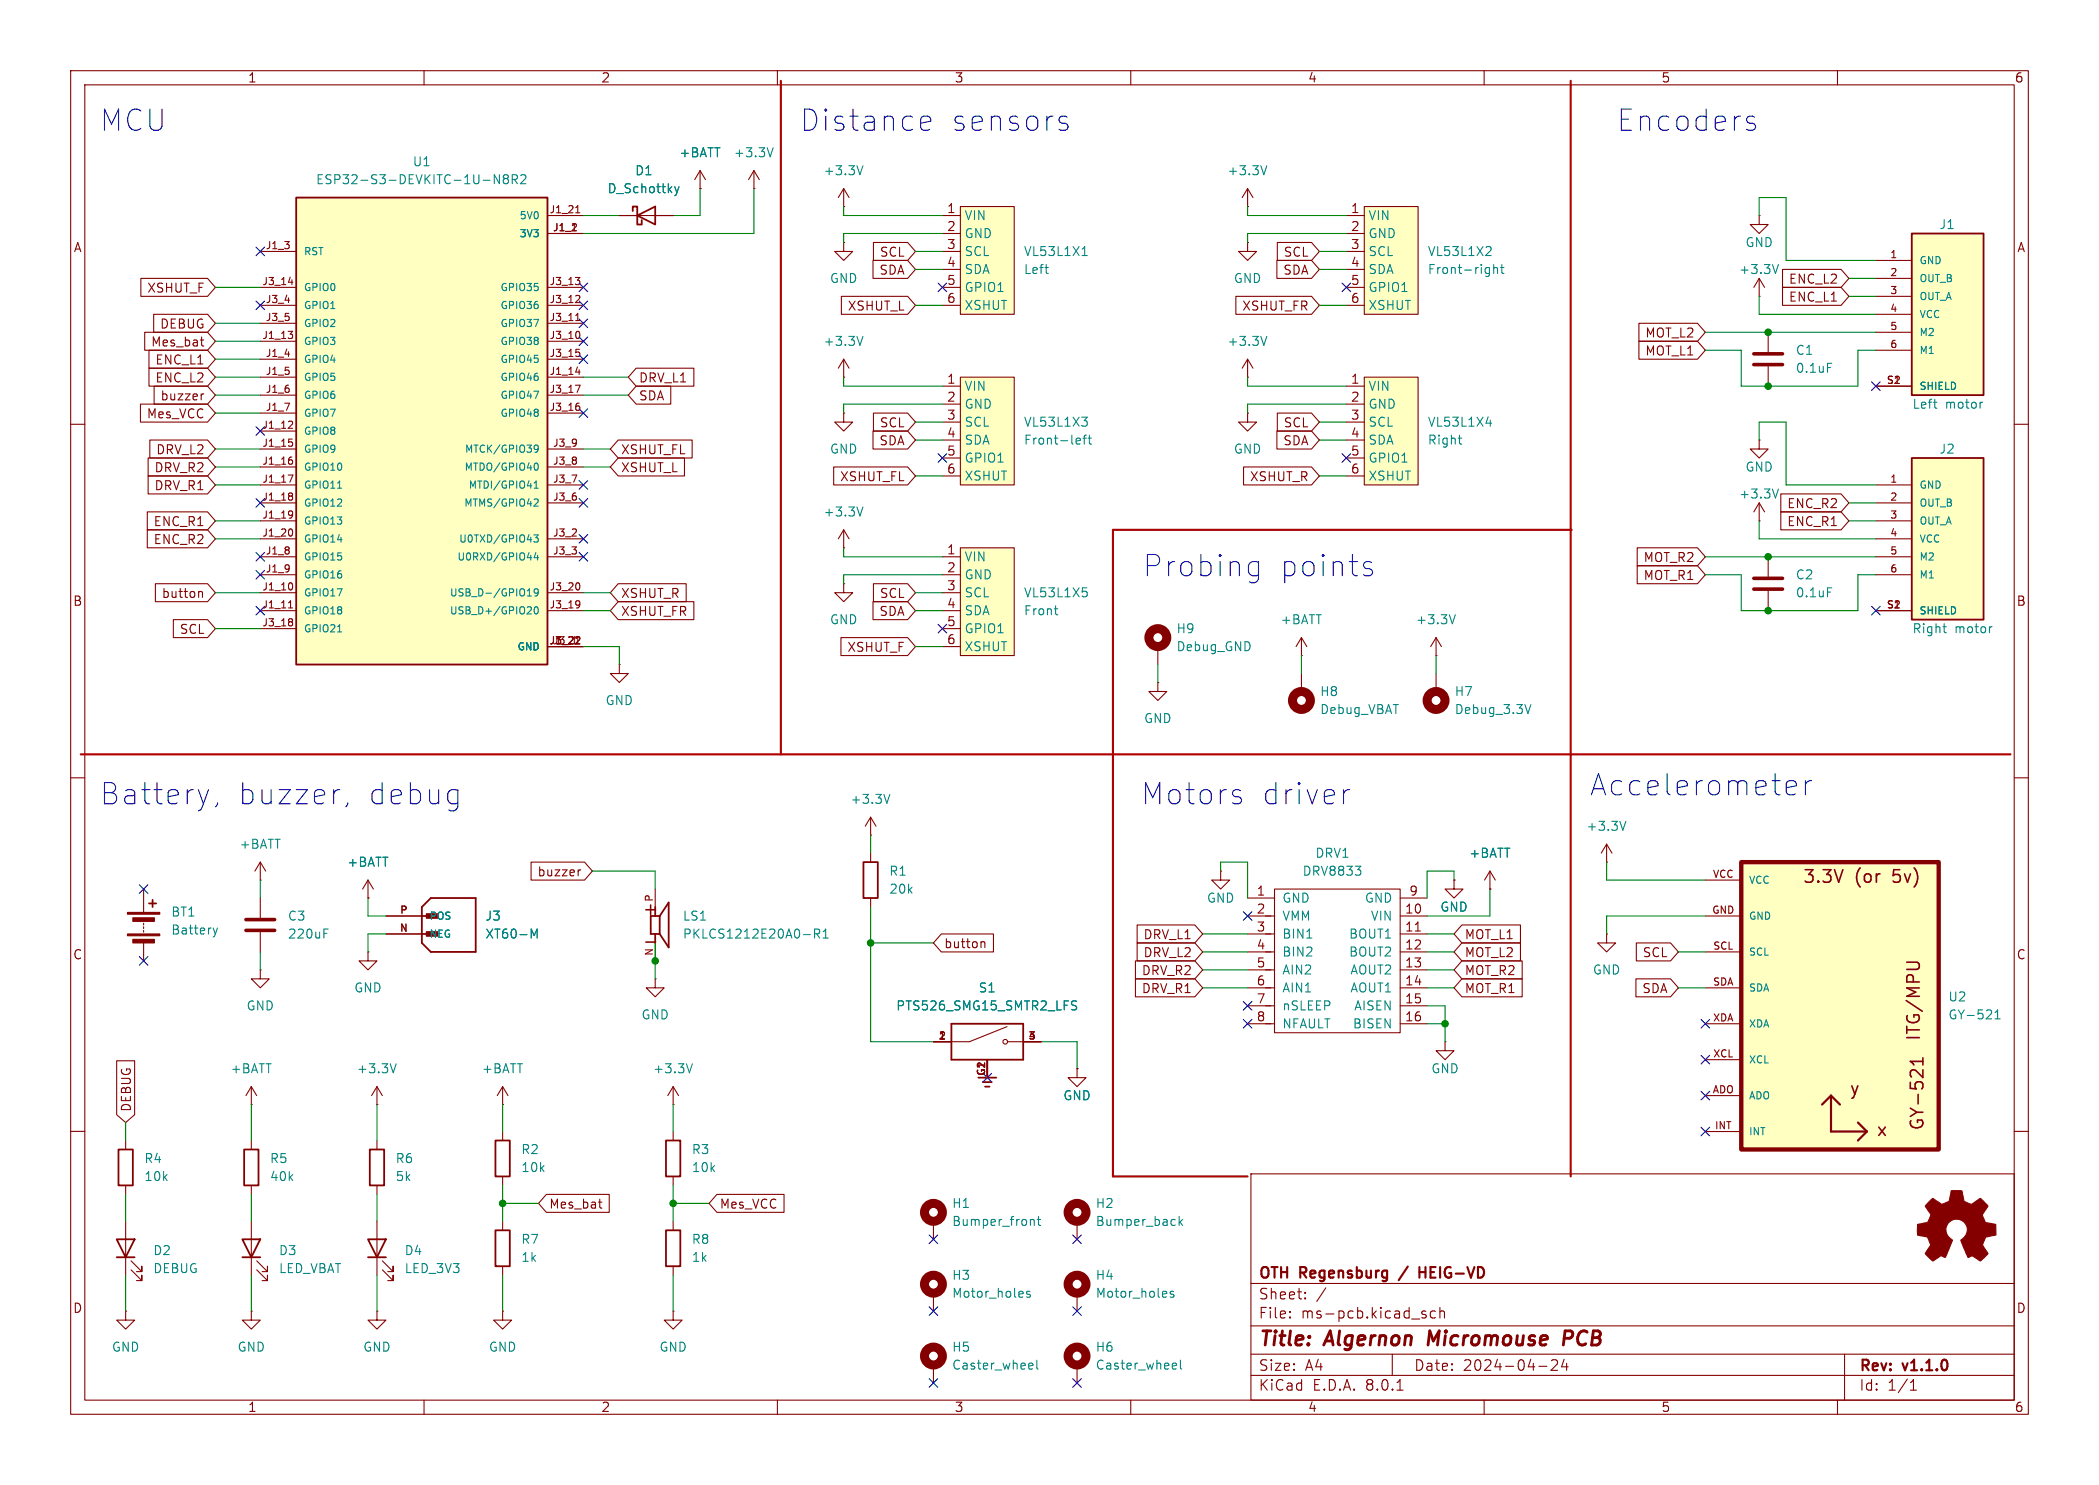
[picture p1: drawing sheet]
<svg xmlns="http://www.w3.org/2000/svg" width="297mm" height="210mm" viewBox="0 0 297 210" stroke-linecap="round" stroke-linejoin="round" font-family="sans-serif">
<defs><g id="words">
<g font-size="4.2" fill="#0000c2">
<text x="14" y="18.8">MCU</text>
<text x="113" y="18.8">Distance</text>
<text x="134.3" y="18.8">sensors</text>
<text x="228.6" y="18.8">Encoders</text>
<text x="161.5" y="81.8">Probing</text>
<text x="180.8" y="81.8">points</text>
<text x="224.8" y="112.8">Accelerometer</text>
<text x="14" y="114.1">Battery,</text>
<text x="33.4" y="114.1">buzzer,</text>
<text x="51.7" y="114.1">debug</text>
<text x="161.3" y="114.1">Motors</text>
<text x="178.3" y="114.1">driver</text>
</g>
<g font-size="2.8" fill="#840000">
<text x="178" y="190.9">Title:</text>
<text x="187.7" y="190.9">Algernon</text>
<text x="202.9" y="190.9">Micromouse</text>
<text x="222.9" y="190.9">PCB</text>
</g>
<g font-size="2.5" fill="#840000">
<text x="255" y="125.2">3.3V</text>
<text x="262.4" y="125.2">(or</text>
<text x="268" y="125.2">5v)</text>
<text x="90.8" y="129.7">+</text>
<text x="90.8" y="134.3">-</text>
<text x="272" y="147.3" transform="rotate(-90 272 147.3)">ITG/MPU</text>
<text x="261.6" y="155.1">y</text>
<text x="265.4" y="161">x</text>
<text x="272.5" y="160" transform="rotate(-90 272.5 160)">GY-521</text>
</g>
<g font-size="2.1" fill="#840000">
<text x="178" y="184">Sheet:</text>
<text x="178" y="181.2">OTH</text>
<text x="184" y="181.2">Regensburg</text>
<text x="202.1" y="181.2">HEIG-VD</text>
<text x="178" y="186.7">File:</text>
<text x="184.1" y="186.7">ms-pcb.kicad_sch</text>
<text x="178" y="196.9">KiCad</text>
<text x="178" y="194.1">Size:</text>
<text x="184.7" y="194.1">A4</text>
<text x="185.7" y="196.9">E.D.A.</text>
<text x="193.3" y="196.9">8.0.1</text>
<text x="200" y="194.1">Date:</text>
<text x="207" y="194.1">2024-04-24</text>
<text x="263" y="194.3">Rev:</text>
<text x="263" y="196.9">Id:</text>
<text x="267.1" y="196.9">1/1</text>
<text x="269.4" y="194.3">v1.1.0</text>
</g>
<g font-size="1.8" fill="#840000">
<text x="35" y="11.9">1</text>
<text x="85" y="11.9">2</text>
<text x="135" y="11.9">3</text>
<text x="185" y="11.9">4</text>
<text x="235" y="11.9">5</text>
<text x="285" y="11.9">6</text>
<text x="10.3" y="35.9">A</text>
<text x="133.9" y="30.2">1</text>
<text x="133.9" y="32.8">2</text>
<text x="133.9" y="35.3">3</text>
<text x="191.1" y="30.2">1</text>
<text x="191.1" y="32.8">2</text>
<text x="191.1" y="35.3">3</text>
<text x="285.3" y="35.9">A</text>
<text x="20.7" y="41.6">XSHUT_F</text>
<text x="124.3" y="39.1">SDA</text>
<text x="124.4" y="36.5">SCL</text>
<text x="133.9" y="37.8">4</text>
<text x="133.9" y="40.4">5</text>
<text x="181.5" y="39.1">SDA</text>
<text x="181.6" y="36.5">SCL</text>
<text x="191.1" y="37.8">4</text>
<text x="191.1" y="40.4">5</text>
<text x="253" y="40.3">ENC_L2</text>
<text x="22.6" y="46.7">DEBUG</text>
<text x="119.9" y="44.1">XSHUT_L</text>
<text x="133.9" y="42.9">6</text>
<text x="175.7" y="44.1">XSHUT_FR</text>
<text x="191.1" y="42.9">6</text>
<text x="232.7" y="47.9">MOT_L2</text>
<text x="253" y="42.9">ENC_L1</text>
<text x="21.3" y="49.2">Mes_bat</text>
<text x="21.9" y="51.8">ENC_L1</text>
<text x="232.7" y="50.5">MOT_L1</text>
<text x="20.7" y="59.4">Mes_VCC</text>
<text x="21.9" y="54.3">ENC_L2</text>
<text x="22.6" y="56.8">buzzer</text>
<text x="90.3" y="54.3">DRV_L1</text>
<text x="90.3" y="56.8">SDA</text>
<text x="133.9" y="54.4">1</text>
<text x="133.9" y="56.9">2</text>
<text x="133.9" y="59.4">3</text>
<text x="191.1" y="54.4">1</text>
<text x="191.1" y="56.9">2</text>
<text x="191.1" y="59.4">3</text>
<text x="22" y="64.5">DRV_L2</text>
<text x="87.8" y="64.5">XSHUT_FL</text>
<text x="124.3" y="63.2">SDA</text>
<text x="124.4" y="60.6">SCL</text>
<text x="133.9" y="62">4</text>
<text x="133.9" y="64.5">5</text>
<text x="181.5" y="63.2">SDA</text>
<text x="181.6" y="60.6">SCL</text>
<text x="191.1" y="62">4</text>
<text x="191.1" y="64.5">5</text>
<text x="21.8" y="69.5">DRV_R1</text>
<text x="21.8" y="67">DRV_R2</text>
<text x="87.8" y="67">XSHUT_L</text>
<text x="118.8" y="68.3">XSHUT_FL</text>
<text x="133.9" y="67.1">6</text>
<text x="176.8" y="68.3">XSHUT_R</text>
<text x="191.1" y="67.1">6</text>
<text x="21.7" y="74.6">ENC_R1</text>
<text x="21.7" y="77.2">ENC_R2</text>
<text x="252.8" y="74.6">ENC_R1</text>
<text x="252.8" y="72.1">ENC_R2</text>
<text x="133.9" y="78.5">1</text>
<text x="133.9" y="81">2</text>
<text x="133.9" y="83.6">3</text>
<text x="232.5" y="79.7">MOT_R2</text>
<text x="232.5" y="82.2">MOT_R1</text>
<text x="10.3" y="85.9">B</text>
<text x="22.8" y="84.8">button</text>
<text x="25.3" y="89.9">SCL</text>
<text x="87.8" y="87.3">XSHUT_FR</text>
<text x="87.8" y="84.8">XSHUT_R</text>
<text x="124.3" y="87.3">SDA</text>
<text x="124.4" y="84.8">SCL</text>
<text x="133.9" y="86.1">4</text>
<text x="133.9" y="88.6">5</text>
<text x="285.3" y="85.9">B</text>
<text x="119.8" y="92.4">XSHUT_F</text>
<text x="133.9" y="91.2">6</text>
<text x="76" y="124.1">buzzer</text>
<text x="177.7" y="126.7">1</text>
<text x="177.7" y="129.3">2</text>
<text x="177.7" y="131.8">3</text>
<text x="198.7" y="129.3">10</text>
<text x="198.7" y="131.8">11</text>
<text x="199.3" y="126.7">9</text>
<text x="10.3" y="135.9">C</text>
<text x="133.5" y="134.3">button</text>
<text x="161.7" y="133">DRV_L1</text>
<text x="161.7" y="135.6">DRV_L2</text>
<text x="177.7" y="134.4">4</text>
<text x="177.7" y="136.9">5</text>
<text x="198.7" y="134.4">12</text>
<text x="198.7" y="136.9">13</text>
<text x="207.2" y="133">MOT_L1</text>
<text x="207.2" y="135.6">MOT_L2</text>
<text x="232.4" y="135.6">SCL</text>
<text x="285.3" y="135.9">C</text>
<text x="161.5" y="140.7">DRV_R1</text>
<text x="161.5" y="138.1">DRV_R2</text>
<text x="177.7" y="139.4">6</text>
<text x="177.7" y="142">7</text>
<text x="198.7" y="139.4">14</text>
<text x="198.7" y="142">15</text>
<text x="207.2" y="138.1">MOT_R2</text>
<text x="207.2" y="140.7">MOT_R1</text>
<text x="232.3" y="140.7">SDA</text>
<text x="177.7" y="144.5">8</text>
<text x="198.7" y="144.5">16</text>
<text x="18.7" y="157.3" transform="rotate(-90 18.7 157.3)">DEBUG</text>
<text x="77.6" y="171.1">Mes_bat</text>
<text x="101.8" y="171.1">Mes_VCC</text>
<text x="10.3" y="185.9">D</text>
<text x="285.3" y="185.9">D</text>
<text x="35" y="199.9">1</text>
<text x="85" y="199.9">2</text>
<text x="135" y="199.9">3</text>
<text x="185" y="199.9">4</text>
<text x="235" y="199.9">5</text>
<text x="285" y="199.9">6</text>
</g>
<g font-size="1.8" fill="#008484">
<text x="58.3" y="23.7">U1</text>
<text x="96" y="22.5">+BATT</text>
<text x="103.7" y="22.5">+3.3V</text>
<text x="44.6" y="26.3">ESP32-S3-DEVKITC-1U-N8R2</text>
<text x="85.9" y="27.5">D_Schottky</text>
<text x="89.8" y="25">D1</text>
<text x="116.4" y="25">+3.3V</text>
<text x="173.6" y="25">+3.3V</text>
<text x="136.4" y="31.3">VIN</text>
<text x="136.4" y="33.9">GND</text>
<text x="193.5" y="31.3">VIN</text>
<text x="193.5" y="33.9">GND</text>
<text x="246.9" y="35.2">GND</text>
<text x="274.3" y="32.6">J1</text>
<text x="117.3" y="40.2">GND</text>
<text x="136.4" y="36.4">SCL</text>
<text x="136.4" y="39">SDA</text>
<text x="136.4" y="41.5">GPIO1</text>
<text x="144.8" y="36.4">VL53L1X1</text>
<text x="144.8" y="39">Left</text>
<text x="174.5" y="40.2">GND</text>
<text x="193.5" y="36.4">SCL</text>
<text x="193.5" y="39">SDA</text>
<text x="193.5" y="41.5">GPIO1</text>
<text x="201.9" y="36.4">VL53L1X2</text>
<text x="201.9" y="39">Front-right</text>
<text x="246" y="39">+3.3V</text>
<text x="136.4" y="44">XSHUT</text>
<text x="193.5" y="44">XSHUT</text>
<text x="116.4" y="49.1">+3.3V</text>
<text x="173.6" y="49.1">+3.3V</text>
<text x="254" y="50.4">C1</text>
<text x="254" y="52.9">0.1uF</text>
<text x="136.4" y="55.5">VIN</text>
<text x="136.4" y="58">GND</text>
<text x="193.5" y="55.5">VIN</text>
<text x="193.5" y="58">GND</text>
<text x="270.5" y="58">Left</text>
<text x="275.3" y="58">motor</text>
<text x="117.3" y="64.4">GND</text>
<text x="136.4" y="60.6">SCL</text>
<text x="136.4" y="63.1">SDA</text>
<text x="136.4" y="65.6">GPIO1</text>
<text x="144.8" y="60.6">VL53L1X3</text>
<text x="144.8" y="63.1">Front-left</text>
<text x="174.5" y="64.4">GND</text>
<text x="193.5" y="60.6">SCL</text>
<text x="193.5" y="63.1">SDA</text>
<text x="193.5" y="65.6">GPIO1</text>
<text x="201.9" y="60.6">VL53L1X4</text>
<text x="201.9" y="63.1">Right</text>
<text x="274.3" y="64.4">J2</text>
<text x="136.4" y="68.2">XSHUT</text>
<text x="193.5" y="68.2">XSHUT</text>
<text x="246" y="70.7">+3.3V</text>
<text x="246.9" y="66.9">GND</text>
<text x="116.4" y="73.3">+3.3V</text>
<text x="136.4" y="79.6">VIN</text>
<text x="136.4" y="82.1">GND</text>
<text x="254" y="82.1">C2</text>
<text x="117.3" y="88.5">GND</text>
<text x="136.4" y="84.7">SCL</text>
<text x="136.4" y="87.2">SDA</text>
<text x="136.4" y="89.8">GPIO1</text>
<text x="144.8" y="84.7">VL53L1X5</text>
<text x="144.8" y="87.2">Front</text>
<text x="166.4" y="89.8">H9</text>
<text x="181.1" y="88.5">+BATT</text>
<text x="200.3" y="88.5">+3.3V</text>
<text x="254" y="84.7">0.1uF</text>
<text x="270.5" y="89.8">Right</text>
<text x="276.6" y="89.8">motor</text>
<text x="136.4" y="92.3">XSHUT</text>
<text x="166.4" y="92.3">Debug_GND</text>
<text x="85.6" y="99.9">GND</text>
<text x="186.7" y="98.7">H8</text>
<text x="186.7" y="101.2">Debug_VBAT</text>
<text x="205.7" y="98.7">H7</text>
<text x="205.7" y="101.2">Debug_3.3V</text>
<text x="161.8" y="102.5">GND</text>
<text x="120.2" y="113.9">+3.3V</text>
<text x="224.4" y="117.7">+3.3V</text>
<text x="33.8" y="120.2">+BATT</text>
<text x="49" y="122.8">+BATT</text>
<text x="125.7" y="124.1">R1</text>
<text x="184.2" y="124.1">DRV8833</text>
<text x="186" y="121.5">DRV1</text>
<text x="207.8" y="121.5">+BATT</text>
<text x="24.1" y="129.8">BT1</text>
<text x="40.6" y="130.4">C3</text>
<text x="68.6" y="130.4">J3</text>
<text x="96.5" y="130.4">LS1</text>
<text x="125.7" y="126.6">20k</text>
<text x="170.7" y="127.9">GND</text>
<text x="181.4" y="127.9">GND</text>
<text x="181.4" y="130.4">VMM</text>
<text x="193" y="127.9">GND</text>
<text x="193.9" y="130.4">VIN</text>
<text x="203.7" y="129.1">GND</text>
<text x="24.1" y="132.4">Battery</text>
<text x="40.6" y="132.9">220uF</text>
<text x="68.6" y="132.9">XT60-M</text>
<text x="96.5" y="132.9">PKLCS1212E20A0-R1</text>
<text x="181.4" y="132.9">BIN1</text>
<text x="181.4" y="135.5">BIN2</text>
<text x="190.8" y="132.9">BOUT1</text>
<text x="190.8" y="135.5">BOUT2</text>
<text x="34.8" y="143.1">GND</text>
<text x="50" y="140.6">GND</text>
<text x="126.7" y="143.1">PTS526_SMG15_SMTR2_LFS</text>
<text x="138.4" y="140.6">S1</text>
<text x="181.4" y="138">AIN2</text>
<text x="181.4" y="140.6">AIN1</text>
<text x="181.4" y="143.1">nSLEEP</text>
<text x="191" y="138">AOUT2</text>
<text x="191" y="140.6">AOUT1</text>
<text x="191.5" y="143.1">AISEN</text>
<text x="225.3" y="138">GND</text>
<text x="275.6" y="141.8">U2</text>
<text x="90.7" y="144.4">GND</text>
<text x="181.4" y="145.6">NFAULT</text>
<text x="191.3" y="145.6">BISEN</text>
<text x="275.6" y="144.4">GY-521</text>
<text x="32.5" y="152">+BATT</text>
<text x="50.4" y="152">+3.3V</text>
<text x="68.1" y="152">+BATT</text>
<text x="92.3" y="152">+3.3V</text>
<text x="150.4" y="155.8">GND</text>
<text x="202.4" y="152">GND</text>
<text x="20.3" y="164.7">R4</text>
<text x="20.3" y="167.2">10k</text>
<text x="38.1" y="164.7">R5</text>
<text x="38.1" y="167.2">40k</text>
<text x="55.9" y="164.7">R6</text>
<text x="55.9" y="167.2">5k</text>
<text x="73.7" y="163.4">R2</text>
<text x="73.7" y="166">10k</text>
<text x="97.8" y="163.4">R3</text>
<text x="97.8" y="166">10k</text>
<text x="134.6" y="173.6">Bumper_front</text>
<text x="134.6" y="171">H1</text>
<text x="154.9" y="171">H2</text>
<text x="154.9" y="173.6">Bumper_back</text>
<text x="21.6" y="177.7">D2</text>
<text x="39.4" y="177.7">D3</text>
<text x="57.2" y="177.7">D4</text>
<text x="73.7" y="176.1">R7</text>
<text x="73.7" y="178.7">1k</text>
<text x="97.8" y="176.1">R8</text>
<text x="97.8" y="178.7">1k</text>
<text x="21.6" y="180.3">DEBUG</text>
<text x="39.4" y="180.3">LED_VBAT</text>
<text x="57.2" y="180.3">LED_3V3</text>
<text x="134.6" y="181.2">H3</text>
<text x="134.6" y="183.7">Motor_holes</text>
<text x="154.9" y="181.2">H4</text>
<text x="154.9" y="183.7">Motor_holes</text>
<text x="15.7" y="191.4">GND</text>
<text x="33.5" y="191.4">GND</text>
<text x="51.3" y="191.4">GND</text>
<text x="69.1" y="191.4">GND</text>
<text x="93.2" y="191.4">GND</text>
<text x="134.6" y="191.4">H5</text>
<text x="154.9" y="191.4">H6</text>
<text x="134.6" y="193.9">Caster_wheel</text>
<text x="154.9" y="193.9">Caster_wheel</text>
</g>
<g font-size="1.4" fill="#840000">
<text x="37.5" y="35.3">J1_3</text>
<text x="77.7" y="30.2">J1_21</text>
<text x="78.1" y="32.8">J1_1</text>
<text x="80.4" y="32.8">2</text>
<text x="37" y="40.4">J3_14</text>
<text x="77.7" y="40.4">J3_13</text>
<text x="267.4" y="36.6">1</text>
<text x="267.4" y="39.1">2</text>
<text x="267.4" y="41.7">3</text>
<text x="37.5" y="42.9">J3_4</text>
<text x="37.5" y="45.5">J3_5</text>
<text x="77.7" y="45.5">J3_11</text>
<text x="77.7" y="42.9">J3_12</text>
<text x="267.4" y="44.2">4</text>
<text x="267.4" y="46.7">5</text>
<text x="37" y="48">J1_13</text>
<text x="37.5" y="50.5">J1_4</text>
<text x="37.5" y="53.1">J1_5</text>
<text x="77.7" y="53.1">J1_14</text>
<text x="77.7" y="48">J3_10</text>
<text x="77.7" y="50.5">J3_15</text>
<text x="267.4" y="49.3">6</text>
<text x="37.5" y="55.6">J1_6</text>
<text x="37.5" y="58.2">J1_7</text>
<text x="77.7" y="58.2">J3_16</text>
<text x="77.7" y="55.6">J3_17</text>
<text x="266.9" y="54.4">S1</text>
<text x="267.8" y="54.4">2</text>
<text x="37" y="60.7">J1_12</text>
<text x="37" y="63.2">J1_15</text>
<text x="37" y="65.8">J1_16</text>
<text x="78.1" y="65.8">J3_8</text>
<text x="78.1" y="63.2">J3_9</text>
<text x="37" y="68.3">J1_17</text>
<text x="37" y="70.9">J1_18</text>
<text x="78.1" y="70.9">J3_6</text>
<text x="78.1" y="68.3">J3_7</text>
<text x="267.4" y="68.3">1</text>
<text x="267.4" y="70.9">2</text>
<text x="37" y="73.4">J1_19</text>
<text x="37" y="75.9">J1_20</text>
<text x="78.1" y="75.9">J3_2</text>
<text x="267.4" y="73.4">3</text>
<text x="267.4" y="75.9">4</text>
<text x="37" y="83.6">J1_10</text>
<text x="37.5" y="78.5">J1_8</text>
<text x="37.5" y="81">J1_9</text>
<text x="77.7" y="83.6">J3_20</text>
<text x="78.1" y="78.5">J3_3</text>
<text x="267.4" y="78.5">5</text>
<text x="267.4" y="81">6</text>
<text x="37" y="86.1">J1_11</text>
<text x="37" y="88.6">J3_18</text>
<text x="77.7" y="86.1">J3_19</text>
<text x="266.9" y="86.1">S1</text>
<text x="267.8" y="86.1">2</text>
<text x="78.1" y="91.2">J3_12</text>
<text x="242.3" y="124.2">VCC</text>
<text x="56.5" y="131.8">N</text>
<text x="56.5" y="129.3">P</text>
<text x="92.5" y="127.6" transform="rotate(-90 92.5 127.6)">P</text>
<text x="242.2" y="129.3">GND</text>
<text x="92.5" y="135.3" transform="rotate(-90 92.5 135.3)">N</text>
<text x="242.3" y="134.4">SCL</text>
<text x="242.3" y="139.4">SDA</text>
<text x="132.7" y="147.1">1</text>
<text x="145.4" y="147.1">4</text>
<text x="242.3" y="144.5">XDA</text>
<text x="242.3" y="149.6">XCL</text>
<text x="139.4" y="152.2" transform="rotate(-90 139.4 152.2)">G1</text>
<text x="139.4" y="151.1" transform="rotate(-90 139.4 151.1)">2</text>
<text x="242.2" y="154.7">ADO</text>
<text x="242.6" y="159.8">INT</text>
</g>
<g font-size="1.4" fill="#008484">
<text x="73.4" y="31.2">5V0</text>
<text x="73.4" y="33.8">3V3</text>
<text x="42.9" y="36.3">RST</text>
<text x="42.9" y="41.4">GPIO0</text>
<text x="70.7" y="41.4">GPIO35</text>
<text x="271.5" y="37.6">GND</text>
<text x="271.5" y="40.1">OUT_B</text>
<text x="42.9" y="43.9">GPIO1</text>
<text x="42.9" y="46.5">GPIO2</text>
<text x="70.7" y="46.5">GPIO37</text>
<text x="70.7" y="43.9">GPIO36</text>
<text x="271.5" y="42.6">OUT_A</text>
<text x="271.5" y="45.2">VCC</text>
<text x="271.5" y="47.7">M2</text>
<text x="42.9" y="49">GPIO3</text>
<text x="42.9" y="51.5">GPIO4</text>
<text x="70.7" y="49">GPIO38</text>
<text x="70.7" y="51.5">GPIO45</text>
<text x="271.5" y="50.3">M1</text>
<text x="42.9" y="54.1">GPIO5</text>
<text x="42.9" y="56.6">GPIO6</text>
<text x="42.9" y="59.2">GPIO7</text>
<text x="70.7" y="54.1">GPIO46</text>
<text x="70.7" y="59.2">GPIO48</text>
<text x="70.7" y="56.6">GPIO47</text>
<text x="271.5" y="55.3">SHIELD</text>
<text x="42.9" y="61.7">GPIO8</text>
<text x="42.9" y="64.2">GPIO9</text>
<text x="65.7" y="64.2">MTCK/GPIO39</text>
<text x="42.9" y="66.8">GPIO10</text>
<text x="42.9" y="69.3">GPIO11</text>
<text x="42.9" y="71.9">GPIO12</text>
<text x="65.6" y="71.9">MTMS/GPIO42</text>
<text x="65.6" y="66.8">MTDO/GPIO40</text>
<text x="66.2" y="69.3">MTDI/GPIO41</text>
<text x="271.5" y="69.3">GND</text>
<text x="271.5" y="71.9">OUT_B</text>
<text x="42.9" y="74.4">GPIO13</text>
<text x="42.9" y="76.9">GPIO14</text>
<text x="64.8" y="76.9">U0TXD/GPIO43</text>
<text x="271.5" y="74.4">OUT_A</text>
<text x="271.5" y="76.9">VCC</text>
<text x="42.9" y="79.5">GPIO15</text>
<text x="42.9" y="82">GPIO16</text>
<text x="64.6" y="79.5">U0RXD/GPIO44</text>
<text x="271.5" y="79.5">M2</text>
<text x="271.5" y="82">M1</text>
<text x="42.9" y="84.6">GPIO17</text>
<text x="42.9" y="87.1">GPIO18</text>
<text x="42.9" y="89.6">GPIO21</text>
<text x="63.5" y="87.1">USB_D+/GPIO20</text>
<text x="63.5" y="84.6">USB_D-/GPIO19</text>
<text x="271.5" y="87.1">SHIELD</text>
<text x="73.1" y="92.2">GND</text>
<text x="247.4" y="125.2">VCC</text>
<text x="60.7" y="130.3">POS</text>
<text x="247.4" y="130.3">GND</text>
<text x="60.7" y="132.8">NEG</text>
<text x="247.4" y="135.4">SCL</text>
<text x="247.4" y="140.4">SDA</text>
<text x="247.4" y="145.5">XDA</text>
<text x="247.4" y="155.7">ADO</text>
<text x="247.4" y="150.6">XCL</text>
<text x="247.4" y="160.8">INT</text>
</g>
</g></defs>
<g fill="none" stroke="#840000" stroke-width=".15">
<path d="M10 10h277v190h-277zM12 12h273v186h-273zM60 10v2M110 10v2M160 10v2M210 10v2M260 10v2M87.6 30.5h7.6M10 60h2M285 60h2M10 110h2M285 110h2"/>
<path d="M176.5 139.7h3.8M176.5 137.2h3.8M176.5 134.6h3.8M176.5 132.1h3.8M176.5 129.5h3.8M176.5 127h3.8M180.3 125.7h17.8v20.4h-17.8zM198.1 139.7h3.8M198.1 137.2h3.8M198.1 134.6h3.8M198.1 132.1h3.8M198.1 129.5h3.8"/>
<path d="M198.1 127h3.8M200.3 131.7h.7M10 160h2M176.5 144.8h3.8M176.5 142.2h3.8M198.1 144.8h3.8M198.1 142.2h3.8M285 160h2M177 166h108v32h-108zM60 198v2M110 198v2M160 198v2"/>
<path d="M177 194.5h108M177 191.5h108M177 187.5h108M177 181.5h108M182.5 186.3h.1l-.1 .1M182.5 186.3v.1M182.5 185.5v.1M182.5 185.5h.1l-.1 .1M184.7 183.6v.1M184.7 183.6h-.1l.1 .1M184.7 182.8v.1M184.7 182.8h-.1l.1 .1"/>
<path d="M187.6 182.1l-1.3 2M197 191.5v3M197.7 196.6h.8M201.4 185.9l.3 .1 .1 .2-.2 .2h-.3M201.4 185.4l.3 .1M203.1 185.5l-.4-.1-.3 .3v.4l.1 .2 .2 .1 .4-.1M203.7 185.5a.37 .37 0 0 1 .7 .1v.8M203.7 184.9v1.5M210 198v2M217.7 193.2h1.2M219.5 192.4l.2-.1 .5 .1a.41 .41 0 0 1 .1 .5l-.8 .9h.9M221.3 192.2l-.3 1.1h.9"/>
<path d="M221.7 192.8v1M260 198v2M261 191.5v6.5M270.3 196.6h.9M270.3 195.5l.4-.4v1.5"/>
</g>
<path d="M202.3 188.2l-.2 2M222.2 188.2h-.7l-.3 2M222.3 189.2l-.2 .1h-.8" fill="none" stroke="#840000" stroke-width=".4"/>
<path d="M199.2 179.1l-1.3 1.9M200.8 179.2v1.5M200.8 179.9h.9" fill="none" stroke="#840000" stroke-width=".3"/>
<path d="M89.5 29.8v-.6h.7v2.6h.6v-.7M90.2 30.5l2.5-1.3v2.6z" fill="none" stroke="#840000" stroke-width=".25"/>
<path d="M95.5 26.4l.3 .8M95.8 27.2l-.1 .4-.2 .1M96.1 26.4l-.3 .8M184.9 132.7h.7M191.8 122.5h.7l-.4 .5M192.4 123l.1 .2v.3l-.1 .2" fill="none" stroke="#008484" stroke-width=".15"/>
<path d="M270.5 33h10.2v22.9h-10.2z" fill="#ffffc2"/>
<path d="M270.5 33h10.2v22.9h-10.2z" fill="none" stroke="#840000" stroke-width=".25"/>
<path d="M265.4 36.8h5.1M265.4 39.4h5.1M265.4 41.9h5.1M265.4 44.5h5.1M265.4 47h5.1M265.4 49.5h5.1M265.4 54.6h5.1" fill="none" stroke="#840000" stroke-width=".15"/>
<path d="M273.6 56.9h.5M273.9 57.7h.2M280.5 56.9h-.2" fill="none" stroke="#008484" stroke-width=".15"/>
<path d="M270.5 64.8h10.2v22.8h-10.2z" fill="#ffffc2"/>
<path d="M270.5 64.8h10.2v22.8h-10.2z" fill="none" stroke="#840000" stroke-width=".25"/>
<g fill="none" stroke="#840000" stroke-width=".15">
<path d="M265.4 68.6h5.1M265.4 71.1h5.1M265.4 73.7h5.1M265.4 76.2h5.1M265.4 78.7h5.1M163.8 96.5v1.3h1.3l-1.3 1.3-1.2-1.3h1.2M163.8 96.5h.1M203.2 95.3v2.5M265.4 81.3h5.1M265.4 86.4h5.1M152.4 172.7v2.6M132.1 193v2.6"/>
<path d="M152.4 182.9v2.5M152.4 193v2.6"/>
</g>
<g fill="none" stroke="#008484" stroke-width=".15">
<path d="M215.8 99.6l.4 1.3 .4-1.3M274.9 88.6h.5M275.2 89.4l.2 .1M281.9 88.6l-.3 .1M166.8 172v1.3M167 172.8l.3 .5M167.3 172.5l-.5 .4M145.7 192.8h.4l.1 .3-.6 .1M146.1 193.6h-.4M146.7 192.3v1.1l.2 .2M166.1 182.7l-.3-.1-.2 .2v.2l.5 .1v.3h-.5M166.1 192.8h.3l.1 .3-.6 .1"/>
<path d="M166.4 193.6h-.3M167 192.3v1.1l.2 .2"/>
</g>
<g fill="none" stroke="#840000" stroke-width="1.3">
<circle cx="203.2" cy="99.1" r="1.27"/>
<circle cx="152.4" cy="171.4" r="1.27"/>
<circle cx="132.1" cy="191.8" r="1.27"/>
<circle cx="152.4" cy="191.8" r="1.27"/>
<circle cx="152.4" cy="181.6" r="1.27"/>
</g>
<path d="M246.4 121.9h27.9v40.7h-27.9z" fill="#ffffc2"/>
<path d="M246.4 121.9h27.9v40.7h-27.9z" fill="none" stroke="#840000" stroke-width=".61"/>
<path d="M259.1 154.9v5.1h5.1M259.1 154.9l-1.3 1.3M259.1 154.9l1.2 1.3M262.9 158.8l1.3 1.2M264.2 160l-1.3 1.3" fill="none" stroke="#840000" stroke-width=".3"/>
<path d="M269.8 136.1h1.4l.4 .3M272.1 149.6v1M272.1 150.1h-1.8l.5 .5" fill="none" stroke="#840000" stroke-width=".22"/>
<g fill="none" stroke="#840000" stroke-width=".15">
<path d="M176.5 29.2h.1M176.5 26.7l-.7 1.2M176.5 26.7v2.5M176.5 26.7l.8 1.2M184.1 95.3v2.5M241.3 134.6h5.1M241.3 139.7h5.1M241.3 129.5h5.1M241.3 124.5h5.1M204.5 147.3v1.3h1.2l-1.2 1.3-1.3-1.3h1.3M204.5 147.3h.1M241.3 154.9h5.1"/>
<path d="M241.3 149.9h5.1M241.3 144.8h5.1M132.1 172.7v2.6M241.3 160h5.1M132.1 182.9v2.5"/>
</g>
<path d="M179.3 23.4l-.5 1.3M282.3 144.1h.7M282.3 143.2l.4-.4v1.3M145.9 172.5h.4v.8M146.8 172.5h.4M146.9 172v1.1l.1 .1 .2 .1M145.7 182.7l-.3-.1-.1 .2v.2l.4 .1v.3h-.4" fill="none" stroke="#008484" stroke-width=".15"/>
<path d="M272.9 170l.6-.5 1.2 .8 .3-.1 .8-.3 .3-1.5h1.3h.2l.3 1.5 1 .4 1.3-.8 1.1 1-.1 .3a1.79 1.79 0 0 0-.7 1.2l.4 .9 1.5 .3v1.5l-1.4 .2-.5 1.2 .8 1.2-.1 .1-1 .9-1.2-.7-.5 .2-1.1-2.4a1.54 1.54 0 0 0 .4-2.7 1.54 1.54 0 0 0-2.5 1.1 1.97 1.97 0 0 0 1 1.6l-1 2.4-.6-.2-1.3 .7-1-1 .8-1.2-.5-1.1-1.4-.4v-1.4l1.2-.3a.83 .83 0 0 0 .6-.7l.1-.4-.8-1.3z" fill="#840000" stroke="#840000" stroke-width=".15"/>
<g fill="none" stroke="#840000" stroke-width="1.3">
<circle cx="184.1" cy="99.1" r="1.27"/>
<circle cx="132.1" cy="171.4" r="1.27"/>
<circle cx="132.1" cy="181.6" r="1.27"/>
</g>
<path d="M135.9 29.2h7.6v15.3h-7.6z" fill="#ffffc2"/>
<g fill="none" stroke="#840000" stroke-width=".15">
<path d="M99.1 26.7h.1M99.1 24.1l-.8 1.3M99.1 24.1v2.6M99.1 24.1l.7 1.3M106.7 26.7h.1M106.7 24.1l-.8 1.3M106.7 24.1v2.6M106.7 24.1l.7 1.3M119.4 29.2h.1M119.4 34.3v1.3h1.2l-1.2 1.2-1.3-1.2h1.3M119.4 34.3h.1M119.4 26.7l-.8 1.2"/>
<path d="M119.4 26.7v2.5M119.4 26.7l.7 1.2M133.3 30.5h2.6M133.3 33h2.6M133.3 35.6h2.6M133.3 38.1h2.6M135.9 29.2h7.6v15.3h-7.6zM133.3 40.6h2.6M133.3 43.2h2.6M87.6 94v1.3h1.3l-1.3 1.2-1.2-1.2h1.2M87.6 94h.1M172.7 123.2v1.3h1.3l-1.3 1.2-1.3-1.2h1.3"/>
<path d="M172.7 123.2h.1M227.3 132.1v1.3h1.3l-1.3 1.2-1.2-1.2h1.2M227.3 132.1h.1"/>
</g>
<path d="M109.4 20.9l-.4 1.3M122.1 23.4l-.4 1.3M147.9 37.8h.4M148.2 38.7h.1M153.1 36.1h.7M153.2 35.2l.3-.3v1.2" fill="none" stroke="#008484" stroke-width=".15"/>
<path d="M135.9 53.3h7.6v15.3h-7.6z" fill="#ffffc2"/>
<path d="M133.3 54.6h2.6M133.3 57.2h2.6M133.3 59.7h2.6M135.9 53.3h7.6v15.3h-7.6zM133.3 62.2h2.6M133.3 64.8h2.6M133.3 67.3h2.6M227.3 119.4l-.7 1.3M227.3 119.4v2.5M227.3 119.4l.8 1.3M227.3 121.9h.1" fill="none" stroke="#840000" stroke-width=".15"/>
<path d="M153.1 59h.7l-.4 .5M153.6 59.5l.2 .2v.3l-.2 .3M152.3 62.7h.5M152.3 62h.4h.1l.1 .3-.6 .1M153.2 62h.5M153.7 61.5l-.2 .1-.1 .1v1.1M154 62h.4M154.1 61.5v1.1l.1 .1 .2 .1M230.1 116.1l-.5 1.3" fill="none" stroke="#008484" stroke-width=".15"/>
<path d="M135.9 77.5h7.6v15.2h-7.6z" fill="#ffffc2"/>
<path d="M133.3 78.7h2.6M135.9 77.5h7.6v15.2h-7.6zM133.3 81.3h2.6M133.3 83.8h2.6M133.3 86.4h2.6M133.3 88.9h2.6M133.3 91.4h2.6" fill="none" stroke="#840000" stroke-width=".15"/>
<path d="M149.2 86.1h.5M149.4 86.9h.3M153.2 83.1h.6M153.3 83.6h.3l.2 .3v.4l-.2 .1h-.3" fill="none" stroke="#008484" stroke-width=".15"/>
<path d="M41.9 27.9h35.6v66.1h-35.6z" fill="#ffffc2"/>
<path d="M41.9 27.9h35.6v66.1h-35.6zM122.2 121.9h2v5.1h-2zM134.6 144.8h10.2v5.1h-10.2zM138.4 152.4h2.6M139.1 153h1.2M139.4 153.7h.6M139.7 149.9v2.5" fill="none" stroke="#840000" stroke-width=".25"/>
<g fill="none" stroke="#840000" stroke-width=".15">
<path d="M36.8 35.6h5.1M40.8 39.9h.7M77.5 30.5h5M77.5 33h5M81.4 39.2h.6l-.3 .4M81.5 30.1h.5M81.7 29.2l.1-.1v1M81.9 39.7l.1 .1-.1 .4M36.8 48.3h5.1M36.8 53.3h5.1M36.8 50.8h5.1M36.8 55.9h5.1"/>
<path d="M36.8 58.4h5.1M36.8 45.7h5.1M36.8 43.2h5.1M36.8 40.6h5.1M40.8 46.9h.6l-.3 .3M41.2 59.6l.2 .2v.2l-.6 .6h.6M41.3 47.3l.1 .1-.1 .4M77.5 48.3h5M77.5 53.3h5M77.5 50.8h5M77.5 55.9h5M77.5 58.4h5"/>
<path d="M77.5 45.7h5M77.5 43.2h5M77.5 40.6h5M81.4 54.5h.7l-.4 1M81.5 52.6h.6M81.5 45.3h.5M81.5 49.4h.5M81.7 44.5l.1-.2v1M81.8 41.8l.2 .2v.2l-.6 .6h.6M81.9 47l.1 .2-.1 .6M81.9 49.8l.1 .2-.1 .4M81.9 57.5l.1 .1-.1 .4"/>
<path d="M119.4 53.3h.1M119.4 58.4v1.3h1.2l-1.2 1.3-1.3-1.3h1.3M119.4 58.4h.1M119.4 50.8l-.8 1.3M119.4 50.8v2.5M119.4 50.8l.7 1.3M36.8 61h5.1M36.8 63.5h5.1M36.8 66h5.1M36.8 68.6h5.1M36.8 71.1h5.1M36.8 73.7h5.1"/>
<path d="M36.8 76.2h5.1M36.8 78.7h5.1M40.8 67.2h.7l-.5 1M40.9 62.1h.5M41.3 62.5l.1 .2-.1 .4M41.3 65.1l.1 .1-.1 .4M41.3 69.8l.1 .1-.1 .2M41.3 70.2l.1 .1-.1 .4M41.3 72.3l.1 .1a.86 .86 0 0 1-.1 .8M41.3 74.9l.1 .3-.1 .5M41.4 72.7l-.1 .1M77.5 63.5h5"/>
<path d="M77.5 66h5M77.5 68.6h5M77.5 71.1h5M77.5 76.2h5M77.5 78.7h5M119.4 77.5h.1M119.4 74.9v2.6M119.4 74.9l-.8 1.3M119.4 74.9l.7 1.3M248.9 73.7h.1M248.9 71.1l-.7 1.3M248.9 71.1v2.6"/>
<path d="M248.9 71.1l.8 1.3M36.8 83.8h5.1M36.8 86.4h5.1M36.8 81.3h5.1M36.8 88.9h5.1M40.8 86h.6M41 85.1l.1-.1v1M41.3 82.5l.1 .3-.1 .5M41.3 87.5l.1 .2-.1 .2M41.3 88l.1 .1-.1 .4M77.5 83.8h5M77.5 86.4h5"/>
<path d="M77.5 91.4h5M81.8 90l.2 .2v.3l-.6 .6h.6M81.9 82.5l.1 .3-.1 .5M81.9 85l.1 .1a.86 .86 0 0 1-.1 .8M82 85.4l-.1 .1M119.4 82.6v1.2h1.2l-1.2 1.3-1.3-1.3h1.3M119.4 82.6h.1M123.2 118.1h.1M123.2 115.6l-.8 1.2M123.2 115.6v2.5M123.2 115.6l.8 1.2M123.2 120.7v1.2"/>
<path d="M123.2 127v1.3M205.7 124.5v1.2h1.3l-1.3 1.3-1.2-1.3h1.2M205.7 124.5h.1M210.8 125.7h.1M210.8 123.2l-.7 1.3M210.8 123.2v2.5M210.8 123.2l.8 1.3M139.7 149.9v2.5M142.5 145.2l-5.3 2.1h-5.1M142.6 147.3h4.7M152.4 151.1v1.3h1.3l-1.3 1.3-1.3-1.3h1.3M152.4 151.1h.1"/>
<circle cx="142.2" cy="147.3" r=".33"/>
</g>
<g fill="none" stroke="#008484" stroke-width=".15">
<path d="M70.7 24.7v1.3l-.8-1.3v1.3M71.5 25.3l-.3-.3 .3-.3h.2l.2 .3-.2 .3M71.5 25.3l-.3 .2 .1 .4 .2 .1 .3-.1 .1-.2v-.2l-.2-.2M71.5 25.3h.2M72.5 25.4l.6-.1 .1-.2-.1-.3-.1-.1h-.5v1.3M72.8 25.4l.4 .6M73.7 24.8l.2-.1h.3l.2 .1v.3v.2l-.8 .7h.8M122.1 47.6l-.4 1.2M47.8 69h.5M75.5 75.6h.7l-.4 .4 .3 .1v.5l-.1 .1-.5-.1M75.6 69h.6M75.6 63.1l.2-.2 .3 .1a.67 .67 0 0 1-.2 1h-.2"/>
<path d="M75.6 68.3l.3-.3v1M75.6 63.4l.2 .2 .3-.1 .1-.1M75.6 70.6h.4l.2 .3-.7 .7h.7M75.7 65.6l.1-.1a.54 .54 0 0 1 .4 .5 .54 .54 0 0 1-.4 .5l-.1-.1M75.8 78.1l-.2 .8h.6M76.1 78.5v.7M122.1 71.7l-.4 1.3M251.6 69.2l-.4 1.2M47.8 89.4h.5M74.6 84.3h.6M74.6 83.6l.3-.3v1M75 85.8l.2 .2-.1 .2-.5 .6h.6"/>
<path d="M75.7 85.9l.1-.1a.54 .54 0 0 1 .4 .5 .54 .54 0 0 1-.4 .5 .68 .68 0 0 1-.1-.9zM76.2 83.7l-.2 .2-.3-.1-.1-.1 .1-.4h.3l.1 .1a.67 .67 0 0 1-.2 .9h-.2M125.9 112.3l-.4 1.3M151.7 142.1l.5 .2 .1 .2-.1 .3h-.4M151.7 141.6h.6"/>
</g>
<path d="M193 29.2h7.7v15.3h-7.7z" fill="#ffffc2"/>
<path d="M190.5 30.5h2.5M190.5 33h2.5M190.5 35.6h2.5M190.5 38.1h2.5M193 29.2h7.7v15.3h-7.7zM190.5 40.6h2.5M190.5 43.2h2.5M92.7 125.7v2.6M92.7 133.4v2.5" fill="none" stroke="#840000" stroke-width=".15"/>
<path d="M210.4 34.9h.5l.1 .3-.1 .2-.7 .7h.8M210.6 37.8l.1 .1M210.7 37.8v1.1l-.1 .1M210.7 38.6l-.1 .1M211.4 37.4v1.3M211.4 38l.1-.2 .3 .1 .1 .8M212.3 37.8h.5M212.5 37.4v1.1l.1 .1 .2 .1M115.3 132.1l.6-.1 .1-.2-.1-.3-.2-.1h-.4v1.3M115.6 132.1l.4 .6M116.5 132.7h.7M116.5 131.8l.3-.4v1.3" fill="none" stroke="#008484" stroke-width=".15"/>
<path d="M92.1 129.5v2.6h1.2M92.7 132.1v1.3M92.7 129.5h.6M93.3 129.5v2.6M93.3 129.5l1.3-1.9v6.4l-1.3-1.9" fill="none" stroke="#840000" stroke-width=".25"/>
<path d="M91.4 133.2h1.3" fill="none" stroke="#840000" stroke-width=".22"/>
<path d="M193 53.3h7.7v15.3h-7.7z" fill="#ffffc2"/>
<g fill="none" stroke="#840000" stroke-width=".15">
<path d="M19.9 39.4h9.5l1.1 1.2-1.1 1.3h-9.5zM87.6 30.5h2.6M92.7 30.5h2.5M99.1 26.7h.1M123.5 36.8h4.9l1.1 1.3-1.1 1.3h-4.9zM123.6 34.3h4.8l1.1 1.3-1.1 1.2h-4.8zM176.5 34.3v1.3h1.3l-1.3 1.2-1.2-1.2h1.2M176.5 34.3h.1M180.7 36.8h4.9l1.1 1.3-1.1 1.3h-4.9zM180.7 34.3h4.9l1.1 1.3-1.1 1.2h-4.9zM248.9 30.5v1.3h1.3l-1.3 1.2-1.3-1.2h1.3M248.9 30.5h.1"/>
<path d="M248.9 39.4l-.7 1.2M248.9 39.4v2.5M248.9 39.4l.8 1.2M252.2 38.1h8.3l1.1 1.3-1.1 1.2h-8.3zM19.9 57.1h9.5l1.1 1.3-1.1 1.3h-9.5zM20.5 47h8.9l1.1 1.3-1.1 1.2h-8.9zM21.1 49.5h8.3l1.1 1.3-1.1 1.3h-8.3zM21.1 52.1h8.3l1.1 1.2-1.1 1.3h-8.3zM21.7 44.4h7.7l1.1 1.3-1.1 1.3h-7.7zM21.8 54.6h7.6l1.1 1.3-1.1 1.3h-7.6zM28.3 48.1h.5M28.6 48.9h.2"/>
<path d="M28.8 55.7l-.3 .1M90 52.1h8.2v2.5h-8.2l-1.1-1.3zM90 54.6h4.9v2.6h-4.9l-1.1-1.3zM119.1 41.9h9.3l1.1 1.3-1.1 1.3h-9.3zM123.6 58.4h4.8l1.1 1.3-1.1 1.3h-4.8zM174.9 41.9h10.7l1.1 1.3-1.1 1.3h-10.7zM176.5 58.4v1.3h1.3l-1.3 1.3-1.2-1.3h1.2M176.5 58.4h.1M176.5 53.3h.1M176.5 50.8l-.7 1.3M176.5 50.8v2.5M176.5 50.8l.8 1.3"/>
<path d="M180.7 58.4h4.9l1.1 1.3-1.1 1.3h-4.9zM190.5 54.6h2.5M190.5 57.2h2.5M190.5 59.7h2.5M193 53.3h7.7v15.3h-7.7zM231.9 45.7h8.3l1.1 1.3-1.1 1.3h-8.3zM231.9 48.3h8.3l1.1 1.2-1.1 1.3h-8.3zM248.9 41.9h.1M250.2 47v2.8M250.2 51.8v2.8M252.2 40.6h8.3l1.1 1.3-1.1 1.3h-8.3zM20.8 72.4h8.6l1.1 1.3-1.1 1.2h-8.6z"/>
<path d="M20.8 74.9h8.6l1.1 1.3-1.1 1.3h-8.6zM21 67.3h8.4l1.1 1.3-1.1 1.3h-8.4zM21 64.8h8.4l1.1 1.2-1.1 1.3h-8.4zM21.2 62.2h8.2l1.1 1.3-1.1 1.3h-8.2zM87.5 64.8h9.3v2.5h-9.3l-1.1-1.3zM87.5 62.2h10.4v2.6h-10.4l-1.1-1.3zM118 66h10.4l1.1 1.3-1.1 1.3h-10.4zM123.5 61h4.9l1.1 1.2-1.1 1.3h-4.9zM176 66h9.6l1.1 1.3-1.1 1.3h-9.6zM180.7 61h4.9l1.1 1.2-1.1 1.3h-4.9zM190.5 62.2h2.5M190.5 64.8h2.5"/>
<path d="M190.5 67.3h2.5M231.7 77.5h8.5l1.1 1.2-1.1 1.3h-8.5zM248.9 62.2v1.3h1.3l-1.3 1.3-1.3-1.3h1.3M248.9 62.2h.1M250.2 78.7v2.8M252 72.4h8.5l1.1 1.3-1.1 1.2h-8.5zM252 69.8h8.5l1.1 1.3-1.1 1.3h-8.5zM22 82.5h7.4l1.1 1.3-1.1 1.3h-7.4zM24.5 87.6h4.9l1.1 1.3-1.1 1.3h-4.9zM28.2 83.7h.4v.8M87.5 85.1h10.7v2.5h-10.7l-1.1-1.2zM87.5 82.5h9.6v2.6h-9.6l-1.1-1.3z"/>
<path d="M119 90.2h9.4l1.1 1.2-1.1 1.3h-9.4zM123.5 85.1h4.9l1.1 1.3-1.1 1.2h-4.9zM123.6 82.5h4.8l1.1 1.3-1.1 1.3h-4.8zM163.8 91.4v2.6M184.1 92.7h.1M184.1 90.2l-.7 1.2M184.1 90.2v2.5M184.1 90.2l.8 1.2M203.2 92.7h.1M203.2 90.2l-.8 1.2M203.2 90.2v2.5M203.2 90.2l.8 1.2"/>
<path d="M231.7 80h8.5l1.1 1.3-1.1 1.3h-8.5zM250.2 83.6v2.8M20.3 125.7v3.3M20.3 130.6v.2M20.3 131.1v.2M20.3 131.6v.2M20.3 133.4v2.5M36.8 124.5h.1M36.8 137.2v1.2h1.3l-1.3 1.3-1.2-1.3h1.2M36.8 137.2h.1M36.8 121.9v2.6M36.8 127v2.8"/>
<path d="M36.8 131.8v2.8M36.8 121.9l-.7 1.3M36.8 121.9l.8 1.3M52.1 127h.1M52.1 134.6v1.3h1.2l-1.2 1.3-1.3-1.3h1.3M52.1 134.6h.1M52.1 124.5l-.8 1.2M52.1 124.5v2.5M52.1 124.5l.7 1.2M54.6 132.1h5.1M54.6 129.5h5.1M75.1 121.9h7.6l1.1 1.3-1.1 1.3h-7.6z"/>
<path d="M82.2 123l-.3 .1M92.7 138.4v1.3h1.3l-1.3 1.3-1.3-1.3h1.3M92.7 138.4h.1M133.2 132.1h7.4v2.5h-7.4l-1.1-1.2zM138.9 133.2h.4l.1 .8M160.7 138.4h8.4l1.1 1.3-1.1 1.3h-8.4zM160.7 135.9h8.4l1.1 1.3-1.1 1.2h-8.4zM160.9 130.8h8.2l1.1 1.3-1.1 1.3h-8.2zM160.9 133.3h8.2l1.1 1.3-1.1 1.3h-8.2zM205.7 124.5h.1M206.9 135.9h8.5v2.5h-8.5l-1.2-1.2zM206.9 130.8h8.2v2.6h-8.2l-1.2-1.3z"/>
<path d="M206.9 133.3h8.2v2.6h-8.2l-1.2-1.3zM206.9 138.4h8.5v2.6h-8.5l-1.2-1.3zM210.8 125.7h.1M231.5 138.4h4.9l1.1 1.3-1.1 1.3h-4.9zM231.5 133.3h4.9l1.1 1.3-1.1 1.3h-4.9zM16.5 150h2.6v7.6l-1.3 1.2-1.3-1.2zM35.6 156.2h.1M35.6 153.7l-.8 1.2M35.6 153.7v2.5M35.6 153.7l.7 1.2M53.3 156.2h.1M53.3 153.7v2.5"/>
<path d="M53.3 153.7l-.7 1.2M53.3 153.7l.8 1.2M71.1 156.2h.1M71.1 153.7v2.5M71.1 153.7l-.7 1.2M71.1 153.7l.8 1.2M95.2 156.2h.1M95.2 153.7v2.5M95.2 153.7l-.7 1.2M95.2 153.7l.8 1.2M132.1 147.3h2.5M139.7 149.9v2.5"/>
<path d="M144.8 147.3h2.5M152.4 151.1h.1M17.8 161.3v1.3M17.8 167.6v1.3M17.8 172.7v7.6M18.5 179.6l1.6 1.5v-.8v.8h-.8M18.5 178.3l1.6 1.5v-.7v.7h-.8M35.6 161.3v1.3M35.6 167.6v1.3M35.6 172.7v7.6M36.3 179.6l1.5 1.5v-.8v.8h-.7M36.3 178.3l1.5 1.5v-.7v.7h-.7"/>
<path d="M53.3 161.3v1.3M53.3 167.6v1.3M53.3 172.7v7.6M54.1 179.6l1.5 1.5v-.8v.8h-.7M54.1 178.3l1.5 1.5v-.7v.7h-.7M71.1 160v1.3M71.1 166.4v1.2M71.1 172.7v1.3M71.1 179.1v1.2M77.3 168.9h8.9v2.6h-8.9l-1.1-1.3zM84.7 170h.5M84.9 170.8l.3 .1"/>
<path d="M95.2 160v1.3M95.2 166.4v1.2M95.2 172.7v1.3M95.2 179.1v1.2M101.4 168.9h9.5v2.6h-9.5l-1.1-1.3zM17.8 185.4v1.3h1.2l-1.2 1.3-1.3-1.3h1.3M17.8 185.4h.1M35.6 185.4v1.3h1.2l-1.2 1.3-1.3-1.3h1.3M35.6 185.4h.1M53.3 185.4v1.3h1.3l-1.3 1.3-1.2-1.3h1.2M53.3 185.4h.1M71.1 185.4v1.3h1.3l-1.3 1.3-1.3-1.3h1.3"/>
<path d="M71.1 185.4h.1M95.2 185.4v1.3h1.3l-1.3 1.3-1.2-1.3h1.2M95.2 185.4h.1"/>
</g>
<g fill="none" stroke="#008484" stroke-width=".15">
<path d="M95.5 26.4l.3 .8M95.8 27.2l-.1 .4-.2 .1M96.1 26.4l-.3 .8M251.6 37.4l-.4 1.3M179.3 47.6l-.5 1.2M210.3 59.8h.8M210.9 59.4v.9M258.6 51.4h.6M206.3 62h.5M206.6 62.7l.2 .1M205.9 86.9l-.4 1.3M258.6 83.1h.6"/>
<path d="M30.2 131.2l.3 .9M30.5 132.1l-.2 .4M30.8 131.2l-.3 .9M45.8 132h.5M45.8 131.4h.6M75.2 131.4l.4 .9 .4-.9v1.3M56.1 150.4l-.5 1.3M98 150.4l-.5 1.3M151.7 142.1l.5 .2 .1 .2-.1 .3h-.4M151.7 141.6h.6"/>
</g>
<g fill="none" stroke="#840000" stroke-width=".25">
<path d="M21.1 127.8h1M21.6 127.3v1M59.7 128.3l1.3-1.3h6.3v7.6h-6.3l-1.3-1.2zM59.7 132.1h1.9M59.7 129.5h1.9M16.5 175.3h2.5l-1.2 2.5zM16.5 177.8h2.5M16.8 162.6h2v5h-2zM34.3 175.3h2.5l-1.2 2.5zM34.3 177.8h2.5M34.5 162.6h2.1v5h-2.1zM52.1 175.3h2.5l-1.3 2.5z"/>
<path d="M52.1 177.8h2.5M52.3 162.6h2.1v5h-2.1zM70.1 161.3h2v5.1h-2zM70.1 174h2v5.1h-2zM94.2 174h2.1v5.1h-2.1zM94.2 161.3h2.1v5.1h-2.1z"/>
</g>
<path d="M248.2 51.6h4M248.2 50h4M248.2 83.3h4M248.2 81.8h4M34.8 131.6h4.1M34.8 130h4.1" fill="none" stroke="#840000" stroke-width=".51"/>
<circle cx="163.8" cy="90.2" r="1.27" fill="none" stroke="#840000" stroke-width="1.3"/>
<g fill="#840000" stroke="#840000" stroke-width=".15">
<path d="M60.3 129.2h1.6v.7h-1.6z"/>
<path d="M18 132.1h4.6v.2h-4.6z"/>
<path d="M18 129h4.6v.3h-4.6z"/>
<path d="M18.8 132.8h3v.6h-3z"/>
<path d="M18.8 129.8h3v.5h-3z"/>
</g>
<g fill="none" stroke="#0000c2" stroke-width=".15">
<path d="M130.4 18.3l.3 .1h.6l.3-.1M130.4 16.6l.3-.2h.6l.3 .2 .1 .5-1.4 .3M150 17.3l1 .3 .1 .3-.1 .4-.3 .1h-.6M150 16.6l.3-.2h.4l.3 .2M247.6 17.4h.4l.3 .2 .1 .4-.1 .3-.3 .1h-.6M247.6 16.4h.4l.3 .2M176.9 79.6l.3-.2h.6l.3 .2M178.1 79.4v2.4a.81 .81 0 0 1-1 .6M193.1 79.6l.3-.2h.4l.3 .2M176.9 81.3l.3 .1h.6l.3-.1M193.1 80.3l1 .3 .1 .2-.1 .5-.3 .1h-.6M29.5 111.7l-.7 2"/>
<path d="M30.8 113.5l-.3 .6M49.2 113.5l-.3 .6M64.5 111.7l.3 .1M64.8 111.7v2.4l-.3 .4M64.8 113.5l-.3 .2M175.2 112.7l.3 .1 .2 .3-.2 .4-.3 .2M175.2 111.7l.3 .1M191 111.7a.77 .77 0 0 0-.9 .5M253.2 110.4h.5l.3 .1 .2 .6-1.5 .3M254 112.3l-.3 .1h-.5M255.5 110.4v2M256.3 110.4a.77 .77 0 0 0-.8 .6"/>
</g>
<path d="M110.5 11.4v95.3M222.2 11.4v155M222.2 74.9h.1M222.2 74.9h-64.7v91.5h19M11.4 106.7h273.1" fill="none" stroke="#b10000" stroke-width=".3"/>
<g fill="none" stroke="#008400" stroke-width=".15">
<path d="M82.5 30.5h5.1M99.1 26.7v3.8h-3.9M106.7 26.7v6.3h-24.2M119.4 29.2v1.3h13.9M129.5 38.1h3.8M129.5 35.6h3.8M133.3 33h-13.9v1.3M176.5 29.2v1.3h14M186.7 38.1h3.8M186.7 35.6h3.8M190.5 33h-14v1.3M248.9 30.5v-2.6h3.8v8.9h12.7"/>
<path d="M261.6 39.4h3.8M30.5 55.9h6.3M30.5 53.3h6.3M30.5 48.3h6.3M30.5 45.7h6.3M30.5 40.6h6.3M30.5 58.4h6.3M30.5 50.8h6.3M82.5 55.9h6.4M82.5 53.3h6.4M119.4 53.3v1.3h13.9M129.5 59.7h3.8"/>
<path d="M129.5 43.2h3.8M133.3 57.2h-13.9v1.2M176.5 53.3v1.3h14M186.7 59.7h3.8M186.7 43.2h3.8M190.5 57.2h-14v1.2M241.3 49.5h5.1v5.1h16.5v-5.1h2.5M241.3 47h24.1M248.9 41.9v2.6h16.5M261.6 41.9h3.8M30.5 76.2h6.3M30.5 73.7h6.3"/>
<path d="M30.5 68.6h6.3M30.5 63.5h6.3M30.5 66h6.3M82.5 63.5h3.9M82.5 66h3.9M119.4 77.5v1.2h13.9M129.5 67.3h3.8M129.5 62.2h3.8M186.7 67.3h3.8M186.7 62.2h3.8M241.3 78.7h24.1M248.9 73.7v2.5h16.5"/>
<path d="M248.9 62.2v-2.5h3.8v8.9h12.7M261.6 73.7h3.8M261.6 71.1h3.8M30.5 83.8h6.3M30.5 88.9h6.3M82.5 86.4h3.9M82.5 83.8h3.9M82.5 91.4h5.1v2.6M129.5 86.4h3.8M129.5 83.8h3.8M129.5 91.4h3.8M133.3 81.3h-13.9v1.3"/>
<path d="M163.8 94v2.5M184.1 92.7v2.6M203.2 92.7v2.6M241.3 81.3h5.1v5.1h16.5v-5.1h2.5M123.2 118.1v2.6M36.8 124.5v2.5M36.8 134.6v2.6M52.1 127v2.5h2.5M54.6 132.1h-2.5v2.5M83.8 123.2h8.9v2.5M92.7 133.4v5M123.2 128.3v19h8.9"/>
<path d="M123.2 133.4h8.9M170.2 134.6h6.3M170.2 132.1h6.3M170.2 137.2h6.3M170.2 139.7h6.3M172.7 123.2v-1.3h3.8v5.1M201.9 134.6h3.8M201.9 132.1h3.8M201.9 137.2h3.8M201.9 139.7h3.8M205.7 124.5v-1.3h-3.8v3.8M210.8 125.7v3.8h-8.9"/>
<path d="M227.3 121.9v2.6h14M237.5 134.6h3.8M237.5 139.7h3.8M241.3 129.5h-14v2.6M17.8 158.8v2.5M35.6 156.2v5.1M53.3 156.2v5.1M71.1 156.2v3.8M95.2 156.2v3.8M147.3 147.3h5.1v3.8M201.9 144.8h2.6M201.9 142.2h2.6v5.1"/>
<path d="M17.8 168.9v3.8M35.6 168.9v3.8M53.3 168.9v3.8M71.1 170.2h5.1M71.1 167.6v5.1M95.2 167.6v5.1M95.2 170.2h5.1M17.8 180.3v5.1M35.6 180.3v5.1M53.3 180.3v5.1M71.1 180.3v5.1M95.2 180.3v5.1"/>
</g>
<g fill="none" stroke="#000084" stroke-width=".15">
<path d="M36.2 35l1.2 1.2M37.4 35l-1.2 1.2M36.2 42.6l1.2 1.2M37.4 42.6l-1.2 1.2M81.9 42.6l1.3 1.2M81.9 45.1l1.3 1.2M81.9 40l1.3 1.2M81.9 57.8l1.3 1.2M81.9 50.2l1.3 1.2M81.9 47.7l1.3 1.2M83.2 42.6l-1.3 1.2M83.2 45.1l-1.3 1.2"/>
<path d="M83.2 40l-1.3 1.2M83.2 57.8l-1.3 1.2M83.2 50.2l-1.3 1.2M83.2 47.7l-1.3 1.2M132.7 40l1.3 1.2M134 40l-1.3 1.2M189.9 40l1.2 1.2M191.1 40l-1.2 1.2M264.8 54l1.2 1.2M266 54l-1.2 1.2M36.2 78.1l1.2 1.2M36.2 60.4l1.2 1.2"/>
<path d="M36.2 70.5l1.2 1.2M37.4 78.1l-1.2 1.2M37.4 60.4l-1.2 1.2M37.4 70.5l-1.2 1.2M81.9 70.5l1.3 1.2M81.9 75.6l1.3 1.2M81.9 68l1.3 1.2M81.9 78.1l1.3 1.2M83.2 70.5l-1.3 1.2M83.2 75.6l-1.3 1.2M83.2 68l-1.3 1.2M83.2 78.1l-1.3 1.2"/>
<path d="M132.7 64.2l1.3 1.2M134 64.2l-1.3 1.2M189.9 64.2l1.2 1.2M191.1 64.2l-1.2 1.2M36.2 85.8l1.2 1.2M36.2 80.7l1.2 1.2M37.4 85.8l-1.2 1.2M37.4 80.7l-1.2 1.2M132.7 88.3l1.3 1.2M134 88.3l-1.3 1.2M264.8 85.8l1.2 1.2M266 85.8l-1.2 1.2"/>
<path d="M19.7 135.3l1.2 1.2M19.7 125.1l1.2 1.2M20.9 135.3l-1.2 1.2M20.9 125.1l-1.2 1.2M175.9 128.9l1.2 1.2M177.1 128.9l-1.2 1.2M139.1 151.8l1.2 1.2M140.3 151.8l-1.2 1.2M175.9 141.6l1.2 1.2M175.9 144.2l1.2 1.2M177.1 141.6l-1.2 1.2M177.1 144.2l-1.2 1.2"/>
<path d="M240.7 144.2l1.2 1.2M240.7 154.3l1.2 1.2M240.7 149.3l1.2 1.2M240.7 159.4l1.2 1.2M241.9 144.2l-1.2 1.2M241.9 154.3l-1.2 1.2M241.9 149.3l-1.2 1.2M241.9 159.4l-1.2 1.2M131.5 174.7l1.2 1.2M132.7 174.7l-1.2 1.2M151.8 174.7l1.2 1.2M153 174.7l-1.2 1.2"/>
<path d="M131.5 184.8l1.2 1.2M131.5 195l1.2 1.2M132.7 184.8l-1.2 1.2M132.7 195l-1.2 1.2M151.8 184.8l1.2 1.2M151.8 195l1.2 1.2M153 184.8l-1.2 1.2M153 195l-1.2 1.2"/>
</g>
<g fill="#008400" stroke="#008400" stroke-width=".15">
<circle cx="204.5" cy="144.8" r=".46"/>
<circle cx="250.2" cy="86.4" r=".46"/>
<circle cx="250.2" cy="47" r=".46"/>
<circle cx="250.2" cy="54.6" r=".46"/>
<circle cx="250.2" cy="78.7" r=".46"/>
<circle cx="95.2" cy="170.2" r=".46"/>
<circle cx="123.2" cy="133.4" r=".46"/>
<circle cx="92.7" cy="135.9" r=".46"/>
<circle cx="71.1" cy="170.2" r=".46"/>
</g>
<use href="#words"/>
</svg>
